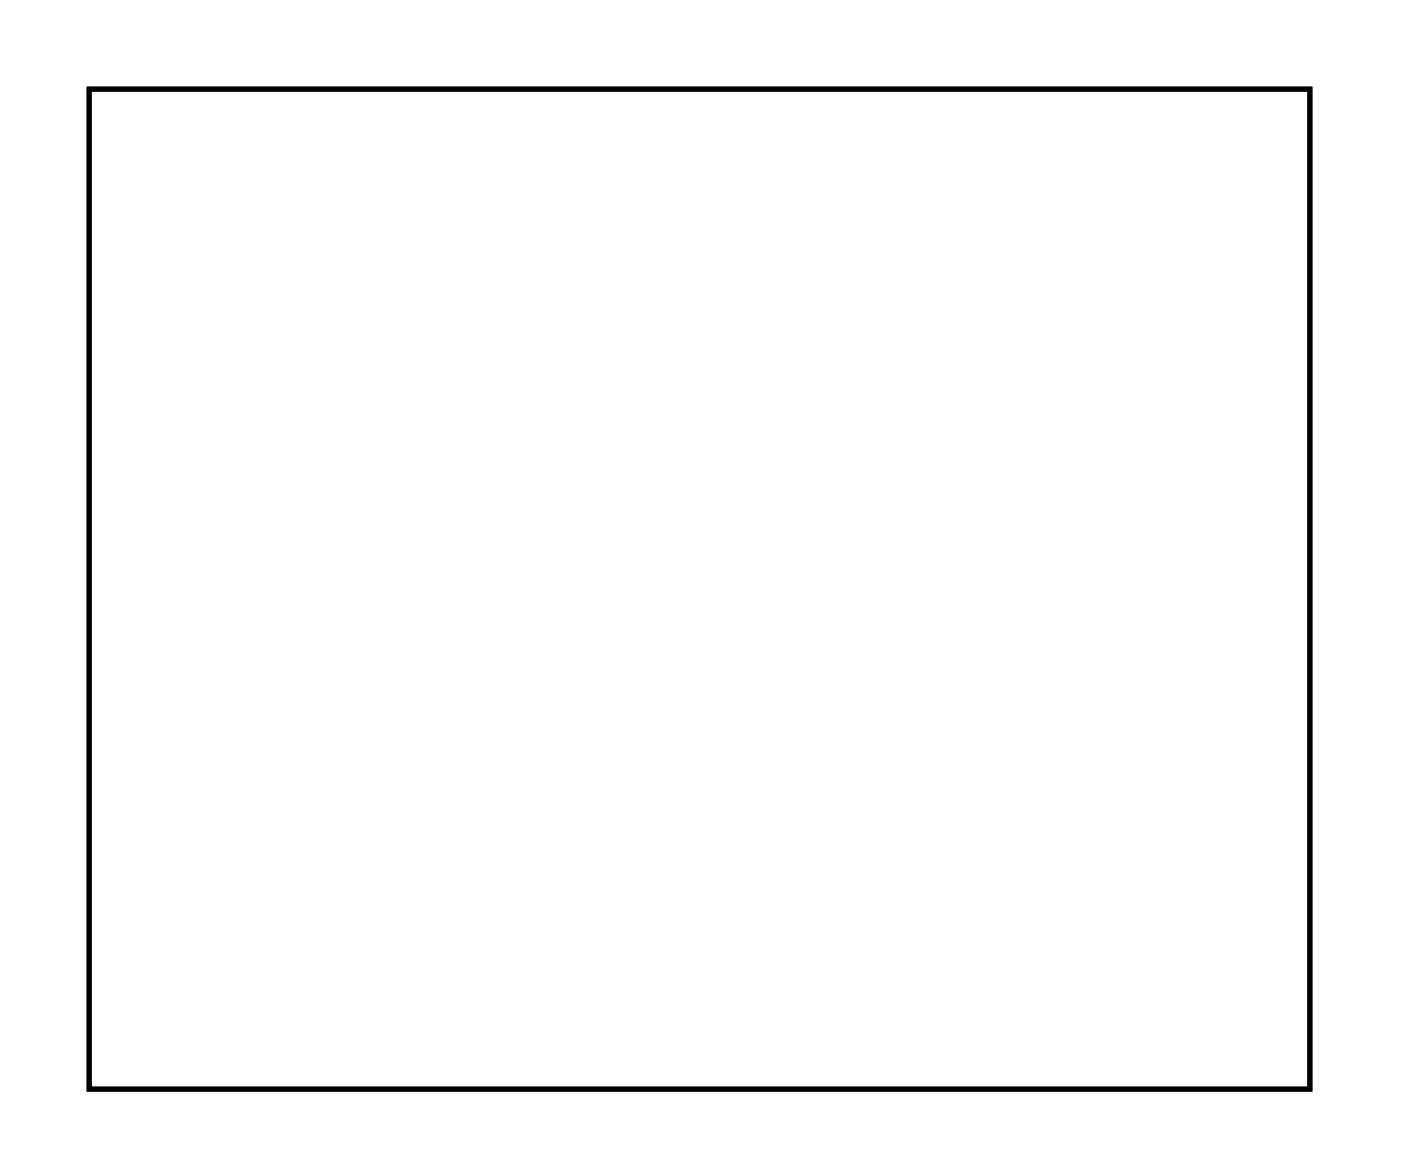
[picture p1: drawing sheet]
<svg xmlns="http://www.w3.org/2000/svg" width="57mm" height="48mm" viewBox="0 0 57 48" stroke-linecap="round" stroke-linejoin="round" font-family="sans-serif">
<path d="M3.6 3.6h49.8v40.8h-49.8z" fill="none" stroke="#000" stroke-width=".2"/>
<path d="M3.6 3.6h49.8v40.8h-49.8z" fill="none" stroke="#000" stroke-width=".04"/>
<path d="M10 27.4h1.5v1.5h-1.5z" fill="#fff"/>
<path d="M10 27.4h1.5v1.5h-1.5z" fill="none" stroke="#fff" stroke-width=".76" stroke-linecap="butt"/>
<circle cx="10.7" cy="28.2" r=".75" fill="#fff"/>
<circle cx="10.7" cy="28.2" r=".75" fill="none" stroke="#fff" stroke-width=".76" stroke-linecap="butt"/>
<circle cx="10.7" cy="35.8" r=".75" fill="#fff"/>
<circle cx="10.7" cy="35.8" r=".75" fill="none" stroke="#fff" stroke-width=".76" stroke-linecap="butt"/>
<path d="M10 10.9h1.5v1.5h-1.5z" fill="#fff"/>
<path d="M10 10.9h1.5v1.5h-1.5z" fill="none" stroke="#fff" stroke-width=".76" stroke-linecap="butt"/>
<circle cx="10.7" cy="11.7" r=".75" fill="#fff"/>
<circle cx="10.7" cy="11.7" r=".75" fill="none" stroke="#fff" stroke-width=".76" stroke-linecap="butt"/>
<circle cx="10.7" cy="19.3" r=".75" fill="#fff"/>
<circle cx="10.7" cy="19.3" r=".75" fill="none" stroke="#fff" stroke-width=".76" stroke-linecap="butt"/>
<circle cx="48.8" cy="21.8" r=".74" fill="#fff"/>
<circle cx="48.8" cy="21.8" r=".74" fill="none" stroke="#fff" stroke-width=".76" stroke-linecap="butt"/>
<circle cx="48.8" cy="24.4" r=".74" fill="#fff"/>
<circle cx="48.8" cy="24.4" r=".74" fill="none" stroke="#fff" stroke-width=".76" stroke-linecap="butt"/>
<circle cx="48.8" cy="26.9" r=".74" fill="#fff"/>
<circle cx="48.8" cy="26.9" r=".74" fill="none" stroke="#fff" stroke-width=".76" stroke-linecap="butt"/>
<circle cx="48.8" cy="29.5" r=".74" fill="#fff"/>
<circle cx="48.8" cy="29.5" r=".74" fill="none" stroke="#fff" stroke-width=".76" stroke-linecap="butt"/>
<path d="M31.6 12.2h1.4v1.4h-1.4z" fill="#fff"/>
<path d="M31.6 12.2h1.4v1.4h-1.4z" fill="none" stroke="#fff" stroke-width=".76" stroke-linecap="butt"/>
<circle cx="32.3" cy="12.9" r=".7" fill="#fff"/>
<circle cx="32.3" cy="12.9" r=".7" fill="none" stroke="#fff" stroke-width=".76" stroke-linecap="butt"/>
<circle cx="39.9" cy="12.9" r=".7" fill="#fff"/>
<circle cx="39.9" cy="12.9" r=".7" fill="none" stroke="#fff" stroke-width=".76" stroke-linecap="butt"/>
<circle cx="32.3" cy="10.4" r=".7" fill="#fff"/>
<circle cx="32.3" cy="10.4" r=".7" fill="none" stroke="#fff" stroke-width=".76" stroke-linecap="butt"/>
<circle cx="39.9" cy="10.4" r=".7" fill="#fff"/>
<circle cx="39.9" cy="10.4" r=".7" fill="none" stroke="#fff" stroke-width=".76" stroke-linecap="butt"/>
<circle cx="32.3" cy="7.9" r=".7" fill="#fff"/>
<circle cx="32.3" cy="7.9" r=".7" fill="none" stroke="#fff" stroke-width=".76" stroke-linecap="butt"/>
<circle cx="39.9" cy="7.9" r=".7" fill="#fff"/>
<circle cx="39.9" cy="7.9" r=".7" fill="none" stroke="#fff" stroke-width=".76" stroke-linecap="butt"/>
<path d="M26.5 12.2h1.4v1.4h-1.4z" fill="#fff"/>
<path d="M26.5 12.2h1.4v1.4h-1.4z" fill="none" stroke="#fff" stroke-width=".96" stroke-linecap="butt"/>
<circle cx="27.2" cy="12.9" r=".7" fill="#fff"/>
<circle cx="27.2" cy="12.9" r=".7" fill="none" stroke="#fff" stroke-width=".96" stroke-linecap="butt"/>
<circle cx="19.6" cy="12.9" r=".7" fill="#fff"/>
<circle cx="19.6" cy="12.9" r=".7" fill="none" stroke="#fff" stroke-width=".96" stroke-linecap="butt"/>
<circle cx="27.2" cy="7.9" r=".7" fill="#fff"/>
<circle cx="27.2" cy="7.9" r=".7" fill="none" stroke="#fff" stroke-width=".96" stroke-linecap="butt"/>
<circle cx="19.6" cy="7.9" r=".7" fill="#fff"/>
<circle cx="19.6" cy="7.9" r=".7" fill="none" stroke="#fff" stroke-width=".96" stroke-linecap="butt"/>
<circle cx="27.2" cy="21.8" r=".7" fill="#fff"/>
<circle cx="27.2" cy="21.8" r=".7" fill="none" stroke="#fff" stroke-width=".76" stroke-linecap="butt"/>
<circle cx="17.1" cy="21.8" r=".7" fill="#fff"/>
<circle cx="17.1" cy="21.8" r=".7" fill="none" stroke="#fff" stroke-width=".76" stroke-linecap="butt"/>
<path d="M25.2 33.7h1.5v1.6h-1.5z" fill="#fff"/>
<path d="M25.2 33.7h1.5v1.6h-1.5z" fill="none" stroke="#fff" stroke-width=".76" stroke-linecap="butt"/>
<circle cx="26" cy="34.5" r=".79" fill="#fff"/>
<circle cx="26" cy="34.5" r=".79" fill="none" stroke="#fff" stroke-width=".76" stroke-linecap="butt"/>
<circle cx="23.4" cy="34.5" r=".79" fill="#fff"/>
<circle cx="23.4" cy="34.5" r=".79" fill="none" stroke="#fff" stroke-width=".76" stroke-linecap="butt"/>
<circle cx="20.9" cy="34.5" r=".79" fill="#fff"/>
<circle cx="20.9" cy="34.5" r=".79" fill="none" stroke="#fff" stroke-width=".76" stroke-linecap="butt"/>
<circle cx="43.7" cy="14.2" r=".7" fill="#fff"/>
<circle cx="43.7" cy="14.2" r=".7" fill="none" stroke="#fff" stroke-width=".76" stroke-linecap="butt"/>
<circle cx="43.7" cy="24.4" r=".7" fill="#fff"/>
<circle cx="43.7" cy="24.4" r=".7" fill="none" stroke="#fff" stroke-width=".76" stroke-linecap="butt"/>
<circle cx="48.8" cy="18" r=".7" fill="#fff"/>
<circle cx="48.8" cy="18" r=".7" fill="none" stroke="#fff" stroke-width=".76" stroke-linecap="butt"/>
<circle cx="48.8" cy="7.9" r=".7" fill="#fff"/>
<circle cx="48.8" cy="7.9" r=".7" fill="none" stroke="#fff" stroke-width=".76" stroke-linecap="butt"/>
<circle cx="27.2" cy="25.6" r=".7" fill="#fff"/>
<circle cx="27.2" cy="25.6" r=".7" fill="none" stroke="#fff" stroke-width=".76" stroke-linecap="butt"/>
<circle cx="17.1" cy="25.6" r=".7" fill="#fff"/>
<circle cx="17.1" cy="25.6" r=".7" fill="none" stroke="#fff" stroke-width=".76" stroke-linecap="butt"/>
<circle cx="27.2" cy="16.8" r=".7" fill="#fff"/>
<circle cx="27.2" cy="16.8" r=".7" fill="none" stroke="#fff" stroke-width=".76" stroke-linecap="butt"/>
<circle cx="17.1" cy="16.8" r=".7" fill="#fff"/>
<circle cx="17.1" cy="16.8" r=".7" fill="none" stroke="#fff" stroke-width=".76" stroke-linecap="butt"/>
<circle cx="5.6" cy="42.2" r="1.5" fill="#fff"/>
<circle cx="5.6" cy="42.2" r="1.5" fill="none" stroke="#fff" stroke-width=".25"/>
<circle cx="5.6" cy="5.6" r="1.5" fill="#fff"/>
<circle cx="5.6" cy="5.6" r="1.5" fill="none" stroke="#fff" stroke-width=".25"/>
<circle cx="51.4" cy="42.2" r="1.5" fill="#fff"/>
<circle cx="51.4" cy="42.2" r="1.5" fill="none" stroke="#fff" stroke-width=".25"/>
<circle cx="51.4" cy="5.6" r="1.5" fill="#fff"/>
<circle cx="51.4" cy="5.6" r="1.5" fill="none" stroke="#fff" stroke-width=".25"/>
<circle cx="39.9" cy="24.4" r=".6" fill="#fff"/>
<circle cx="39.9" cy="24.4" r=".6" fill="none" stroke="#fff" stroke-width=".65" stroke-linecap="butt"/>
<circle cx="39.9" cy="26.9" r=".6" fill="#fff"/>
<circle cx="39.9" cy="26.9" r=".6" fill="none" stroke="#fff" stroke-width=".65" stroke-linecap="butt"/>
<circle cx="39.9" cy="29.5" r=".6" fill="#fff"/>
<circle cx="39.9" cy="29.5" r=".6" fill="none" stroke="#fff" stroke-width=".65" stroke-linecap="butt"/>
<circle cx="32.3" cy="29.5" r=".6" fill="#fff"/>
<circle cx="32.3" cy="29.5" r=".6" fill="none" stroke="#fff" stroke-width=".65" stroke-linecap="butt"/>
<circle cx="32.3" cy="26.9" r=".6" fill="#fff"/>
<circle cx="32.3" cy="26.9" r=".6" fill="none" stroke="#fff" stroke-width=".65" stroke-linecap="butt"/>
<circle cx="32.3" cy="24.4" r=".6" fill="#fff"/>
<circle cx="32.3" cy="24.4" r=".6" fill="none" stroke="#fff" stroke-width=".65" stroke-linecap="butt"/>
</svg>
